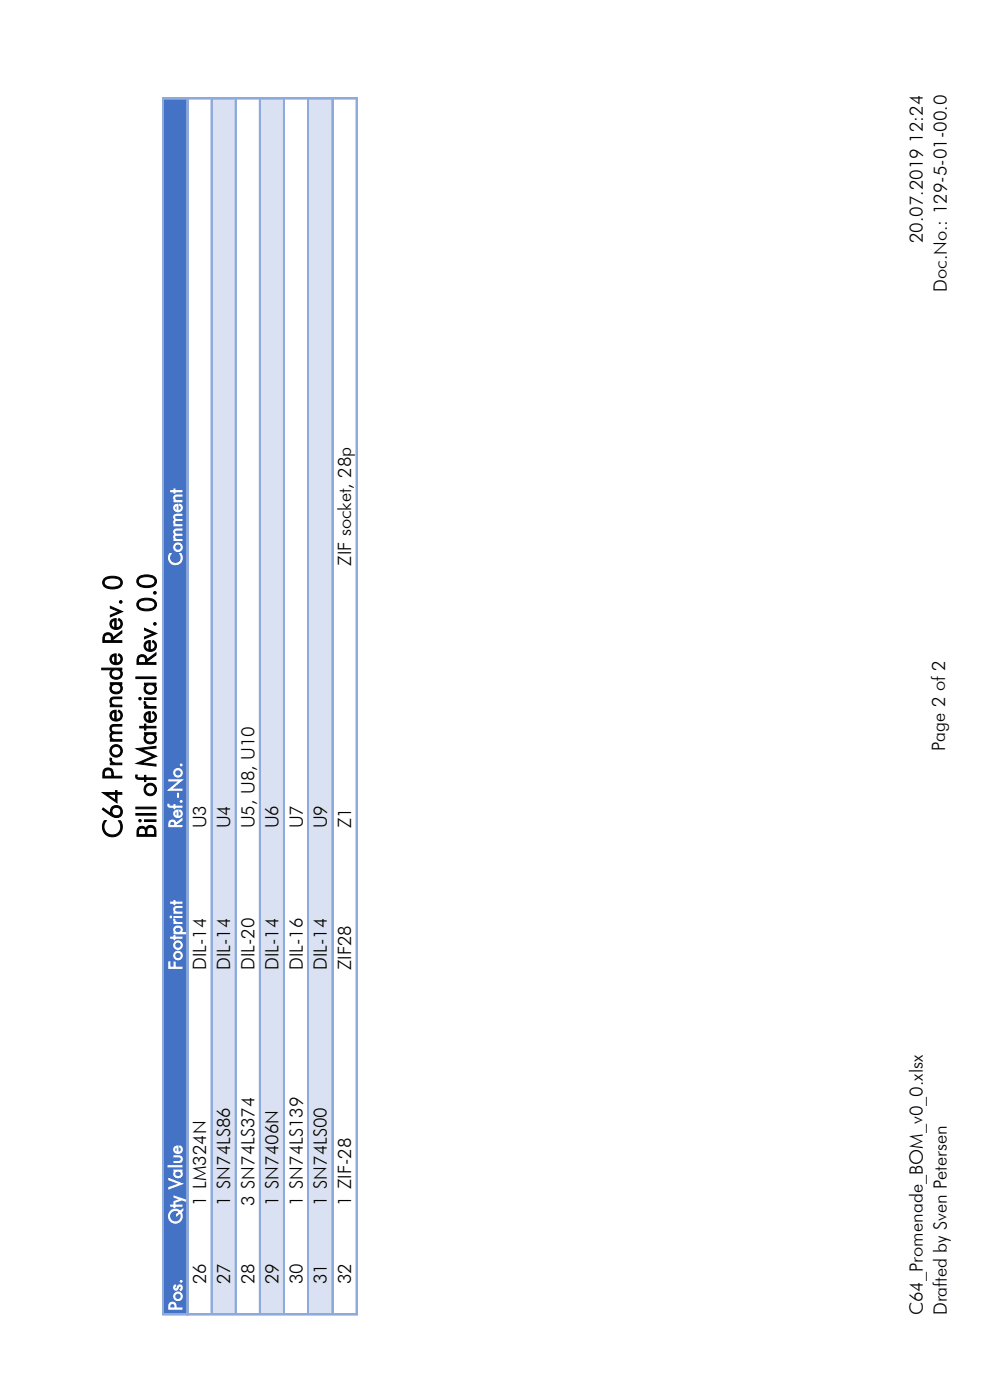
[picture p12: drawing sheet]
<svg xmlns="http://www.w3.org/2000/svg" width="210mm" height="297mm" viewBox="0 0 210 297" stroke-linecap="round" stroke-linejoin="round" font-family="sans-serif">
<defs><g id="words">
<g font-size="5.6">
<text x="25.8" y="177.9" transform="rotate(-90 25.8 177.9)">C64 Promenade Rev. 0</text>
<text x="33.1" y="178" transform="rotate(-90 33.1 178)">Bill of Material Rev. 0.0</text>
</g>
<g font-size="3.9">
<text x="195.7" y="51.7" transform="rotate(-90 195.7 51.7)">20.07.2019 12:24</text>
<text x="200.7" y="61.9" transform="rotate(-90 200.7 61.9)">Doc.No.: 129-5-01-00.0</text>
<text x="74.4" y="120" transform="rotate(-90 74.4 120)">ZIF socket, 28p</text>
<text x="200.4" y="159.3" transform="rotate(-90 200.4 159.3)">Page 2 of 2</text>
<text x="43.7" y="175.7" transform="rotate(-90 43.7 175.7)">U3</text>
<text x="48.8" y="175.7" transform="rotate(-90 48.8 175.7)">U4</text>
<text x="53.9" y="175.8" transform="rotate(-90 53.9 175.8)">U5, U8, U10</text>
<text x="59.1" y="175.7" transform="rotate(-90 59.1 175.7)">U6</text>
<text x="64.2" y="175.7" transform="rotate(-90 64.2 175.7)">U7</text>
<text x="69.3" y="175.7" transform="rotate(-90 69.3 175.7)">U9</text>
<text x="74.4" y="175.7" transform="rotate(-90 74.4 175.7)">Z1</text>
<text x="43.7" y="205.8" transform="rotate(-90 43.7 205.8)">DIL-14</text>
<text x="48.8" y="205.8" transform="rotate(-90 48.8 205.8)">DIL-14</text>
<text x="53.9" y="205.8" transform="rotate(-90 53.9 205.8)">DIL-20</text>
<text x="59.1" y="205.8" transform="rotate(-90 59.1 205.8)">DIL-14</text>
<text x="64.2" y="205.8" transform="rotate(-90 64.2 205.8)">DIL-16</text>
<text x="69.3" y="205.8" transform="rotate(-90 69.3 205.8)">DIL-14</text>
<text x="74.4" y="205.8" transform="rotate(-90 74.4 205.8)">ZIF28</text>
<text x="43.7" y="255.9" transform="rotate(-90 43.7 255.9)">1 LM324N</text>
<text x="48.8" y="255.9" transform="rotate(-90 48.8 255.9)">1 SN74LS86</text>
<text x="53.9" y="255.9" transform="rotate(-90 53.9 255.9)">3 SN74LS374</text>
<text x="59.1" y="255.9" transform="rotate(-90 59.1 255.9)">1 SN7406N</text>
<text x="64.2" y="255.9" transform="rotate(-90 64.2 255.9)">1 SN74LS139</text>
<text x="69.3" y="255.9" transform="rotate(-90 69.3 255.9)">1 SN74LS00</text>
<text x="74.4" y="255.9" transform="rotate(-90 74.4 255.9)">1 ZIF-28</text>
<text x="43.7" y="272.5" transform="rotate(-90 43.7 272.5)">26</text>
<text x="48.8" y="272.5" transform="rotate(-90 48.8 272.5)">27</text>
<text x="53.9" y="272.5" transform="rotate(-90 53.9 272.5)">28</text>
<text x="59.1" y="272.5" transform="rotate(-90 59.1 272.5)">29</text>
<text x="64.2" y="272.5" transform="rotate(-90 64.2 272.5)">30</text>
<text x="69.3" y="272.5" transform="rotate(-90 69.3 272.5)">31</text>
<text x="74.4" y="272.5" transform="rotate(-90 74.4 272.5)">32</text>
<text x="195.7" y="279.1" transform="rotate(-90 195.7 279.1)">C64_Promenade_BOM_v0_0.xlsx</text>
<text x="200.7" y="279.1" transform="rotate(-90 200.7 279.1)">Drafted by Sven Petersen</text>
</g>
<g font-size="3.9" fill="#fff">
<text x="38.6" y="120" transform="rotate(-90 38.6 120)">Comment</text>
<text x="38.6" y="175.8" transform="rotate(-90 38.6 175.8)">Ref.-No.</text>
<text x="38.6" y="205.8" transform="rotate(-90 38.6 205.8)">Footprint</text>
<text x="38.6" y="259.8" transform="rotate(-90 38.6 259.8)">Qty Value</text>
<text x="38.6" y="278.1" transform="rotate(-90 38.6 278.1)">Pos.</text>
</g>
</g></defs>
<path d="M34.6 20.8h5.2v258h-5.2z" fill-rule="evenodd" fill="#4472c4"/>
<path d="M34.5 20.7v258M34.8 21h5.1M39.6 20.7v258M34.5 279h5.4" fill="none" stroke="#8ea9db" stroke-width=".21"/>
<path d="M34.6 20.7v258M34.8 20.9h5.1M39.8 20.7v258M34.5 278.9h5.4" fill="none" stroke="#8ea9db" stroke-width=".34"/>
<g fill="#d9e1f2">
<path d="M44.9 20.8h5.1v258h-5.1z" fill-rule="evenodd"/>
<path d="M55.1 20.8h5.2v258h-5.2z" fill-rule="evenodd"/>
<path d="M65.4 20.8h5.1v258h-5.1z" fill-rule="evenodd"/>
</g>
<path d="M39.6 20.7v258M39.9 21h35.9M44.7 20.7v258M49.9 20.7v258M55 20.7v258M60.1 20.7v258M65.2 20.7v258M70.4 20.7v258M75.5 20.7v258M39.6 279h36.2" fill="none" stroke="#8ea9db" stroke-width=".21"/>
<path d="M39.8 20.7v258M39.9 20.9h35.9M44.9 20.7v258M50 20.7v258M55.1 20.7v258M60.2 20.7v258M65.4 20.7v258M70.5 20.7v258M75.6 20.7v258M39.6 278.9h36.2" fill="none" stroke="#8ea9db" stroke-width=".34"/>
<use href="#words"/>
</svg>
